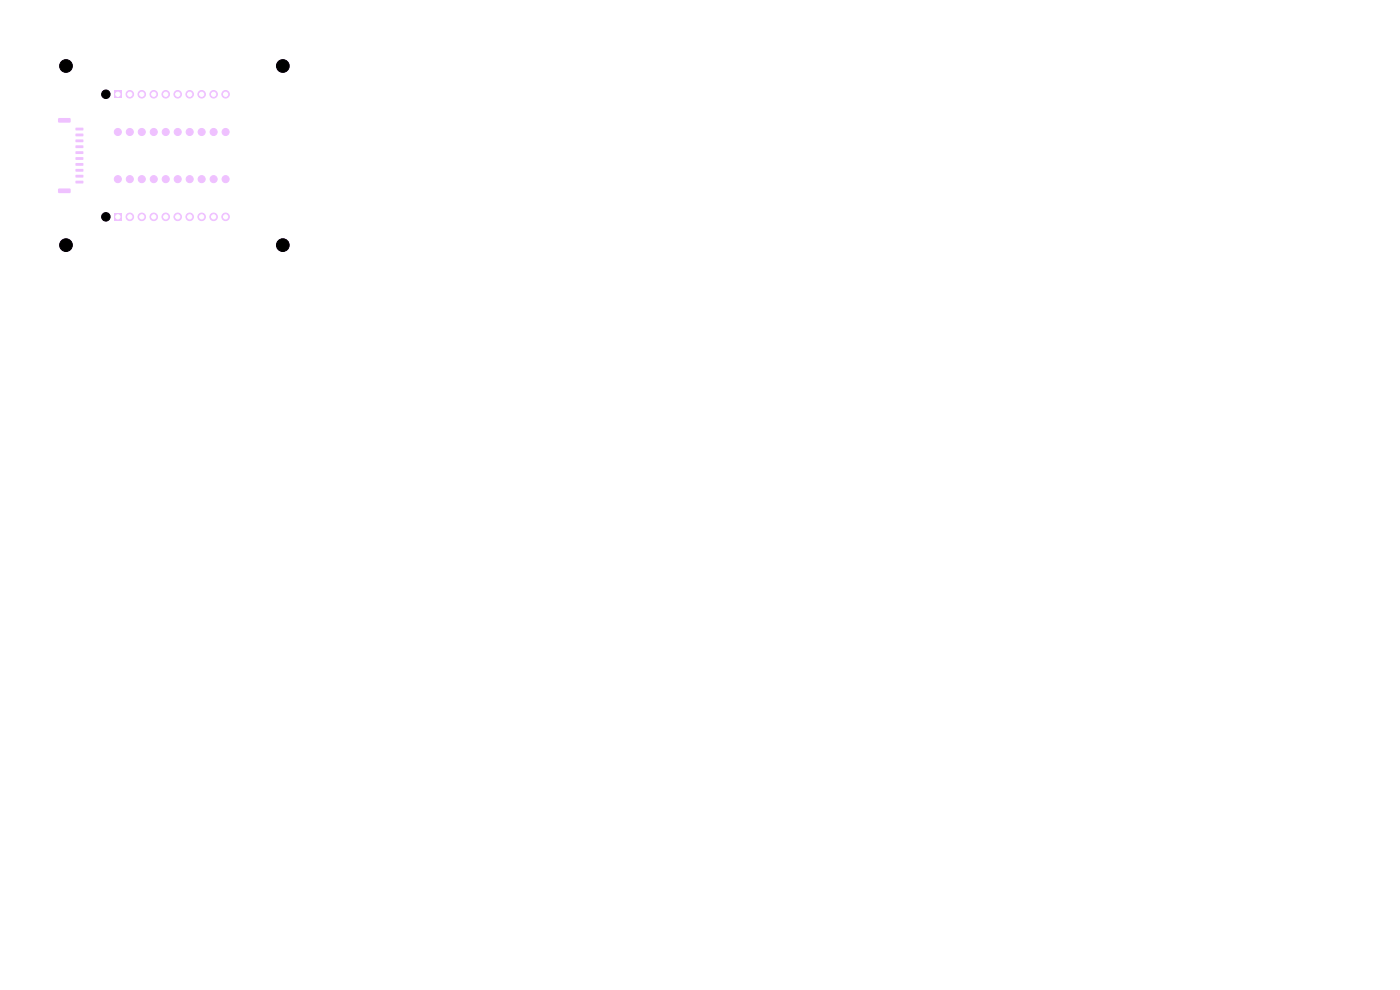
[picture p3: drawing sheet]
<svg xmlns="http://www.w3.org/2000/svg" width="297mm" height="210mm" viewBox="0 0 297 210" stroke-linecap="round" stroke-linejoin="round" font-family="sans-serif">
<g fill="#efc1ff" stroke="#efc1ff" stroke-width=".21">
<circle cx="60" cy="14" r="1.35"/>
<circle cx="30.1" cy="28" r=".75"/>
<circle cx="22.5" cy="46" r=".9"/>
</g>
<path d="M24.2 45.2h1.6v1.6h-1.6z" fill="#efc1ff"/>
<g fill="#efc1ff" stroke="#efc1ff" stroke-width=".21">
<circle cx="27.5" cy="46" r=".8"/>
<circle cx="30.1" cy="46" r=".8"/>
<circle cx="32.6" cy="46" r=".8"/>
<circle cx="35.2" cy="46" r=".8"/>
<circle cx="37.7" cy="46" r=".8"/>
<circle cx="40.2" cy="46" r=".8"/>
<circle cx="42.8" cy="46" r=".8"/>
<circle cx="45.3" cy="46" r=".8"/>
<circle cx="47.9" cy="46" r=".8"/>
<circle cx="22.5" cy="20" r=".9"/>
</g>
<path d="M24.2 19.2h1.6v1.6h-1.6z" fill="#efc1ff"/>
<g fill="#efc1ff" stroke="#efc1ff" stroke-width=".21">
<circle cx="27.5" cy="20" r=".8"/>
<circle cx="30.1" cy="20" r=".8"/>
<circle cx="32.6" cy="20" r=".8"/>
<circle cx="35.2" cy="20" r=".8"/>
<circle cx="37.7" cy="20" r=".8"/>
<circle cx="40.2" cy="20" r=".8"/>
<circle cx="42.8" cy="20" r=".8"/>
<circle cx="45.3" cy="20" r=".8"/>
<circle cx="47.9" cy="20" r=".8"/>
<circle cx="25" cy="28" r=".75"/>
<circle cx="47.9" cy="28" r=".75"/>
<circle cx="37.7" cy="28" r=".75"/>
<circle cx="60" cy="52" r="1.35"/>
<circle cx="35.2" cy="38" r=".75"/>
<circle cx="32.6" cy="38" r=".75"/>
<circle cx="42.8" cy="28" r=".75"/>
<circle cx="35.2" cy="28" r=".75"/>
<circle cx="40.2" cy="28" r=".75"/>
<circle cx="42.8" cy="38" r=".75"/>
<circle cx="25" cy="38" r=".75"/>
<circle cx="32.6" cy="28" r=".75"/>
</g>
<g fill="#efc1ff">
<path d="M16 27.1h1.6l.1 .5-1.6 .1z"/>
<path d="M16 28.4l1.6-.1 .1 .5-1.6 .1z"/>
<path d="M16 29.6h1.6l.1 .5-1.6 .1z"/>
<path d="M16 30.9l1.6-.1 .1 .5-1.6 .1z"/>
<path d="M16 32.1h1.6l.1 .5-1.6 .1z"/>
<path d="M16 33.4l1.6-.1 .1 .5-1.6 .1z"/>
<path d="M16 34.6h1.6l.1 .5-1.6 .1z"/>
<path d="M16 35.9l1.6-.1 .1 .5-1.6 .1z"/>
<path d="M16 37.1h1.6l.1 .5-1.6 .1z"/>
<path d="M16 38.4l1.6-.1 .1 .5-1.6 .1z"/>
<path d="M12.4 25.1l2.4-.1 .2 .3v.6l-.3 .1h-2.2l-.2-.2z"/>
<path d="M12.4 40h2.4l.2 .2v.6l-.3 .2h-2.2l-.2-.3z"/>
</g>
<g fill="#efc1ff" stroke="#efc1ff" stroke-width=".21">
<circle cx="40.2" cy="38" r=".75"/>
<circle cx="45.3" cy="38" r=".75"/>
<circle cx="27.5" cy="28" r=".75"/>
<circle cx="27.5" cy="38" r=".75"/>
<circle cx="30.1" cy="38" r=".75"/>
<circle cx="14" cy="52" r="1.35"/>
<circle cx="47.9" cy="38" r=".75"/>
<circle cx="37.7" cy="38" r=".75"/>
<circle cx="45.3" cy="28" r=".75"/>
<circle cx="14" cy="14" r="1.35"/>
</g>
<g fill="#000" stroke="#000" stroke-width=".21">
<circle cx="14" cy="14" r="1.35"/>
<circle cx="22.5" cy="20" r=".9"/>
<circle cx="60" cy="14" r="1.35"/>
<circle cx="14" cy="52" r="1.35"/>
<circle cx="22.5" cy="46" r=".9"/>
<circle cx="60" cy="52" r="1.35"/>
</g>
<g fill="#fff" stroke="#fff" stroke-width=".21">
<circle cx="25" cy="46" r=".45"/>
<circle cx="27.5" cy="46" r=".45"/>
<circle cx="30.1" cy="46" r=".45"/>
<circle cx="32.6" cy="46" r=".45"/>
<circle cx="35.2" cy="46" r=".45"/>
<circle cx="37.7" cy="46" r=".45"/>
<circle cx="40.2" cy="46" r=".45"/>
<circle cx="42.8" cy="46" r=".45"/>
<circle cx="45.3" cy="46" r=".45"/>
<circle cx="47.9" cy="46" r=".45"/>
<circle cx="25" cy="20" r=".45"/>
<circle cx="27.5" cy="20" r=".45"/>
<circle cx="30.1" cy="20" r=".45"/>
<circle cx="32.6" cy="20" r=".45"/>
<circle cx="35.2" cy="20" r=".45"/>
<circle cx="37.7" cy="20" r=".45"/>
<circle cx="40.2" cy="20" r=".45"/>
<circle cx="42.8" cy="20" r=".45"/>
<circle cx="45.3" cy="20" r=".45"/>
<circle cx="47.9" cy="20" r=".45"/>
</g>
</svg>
